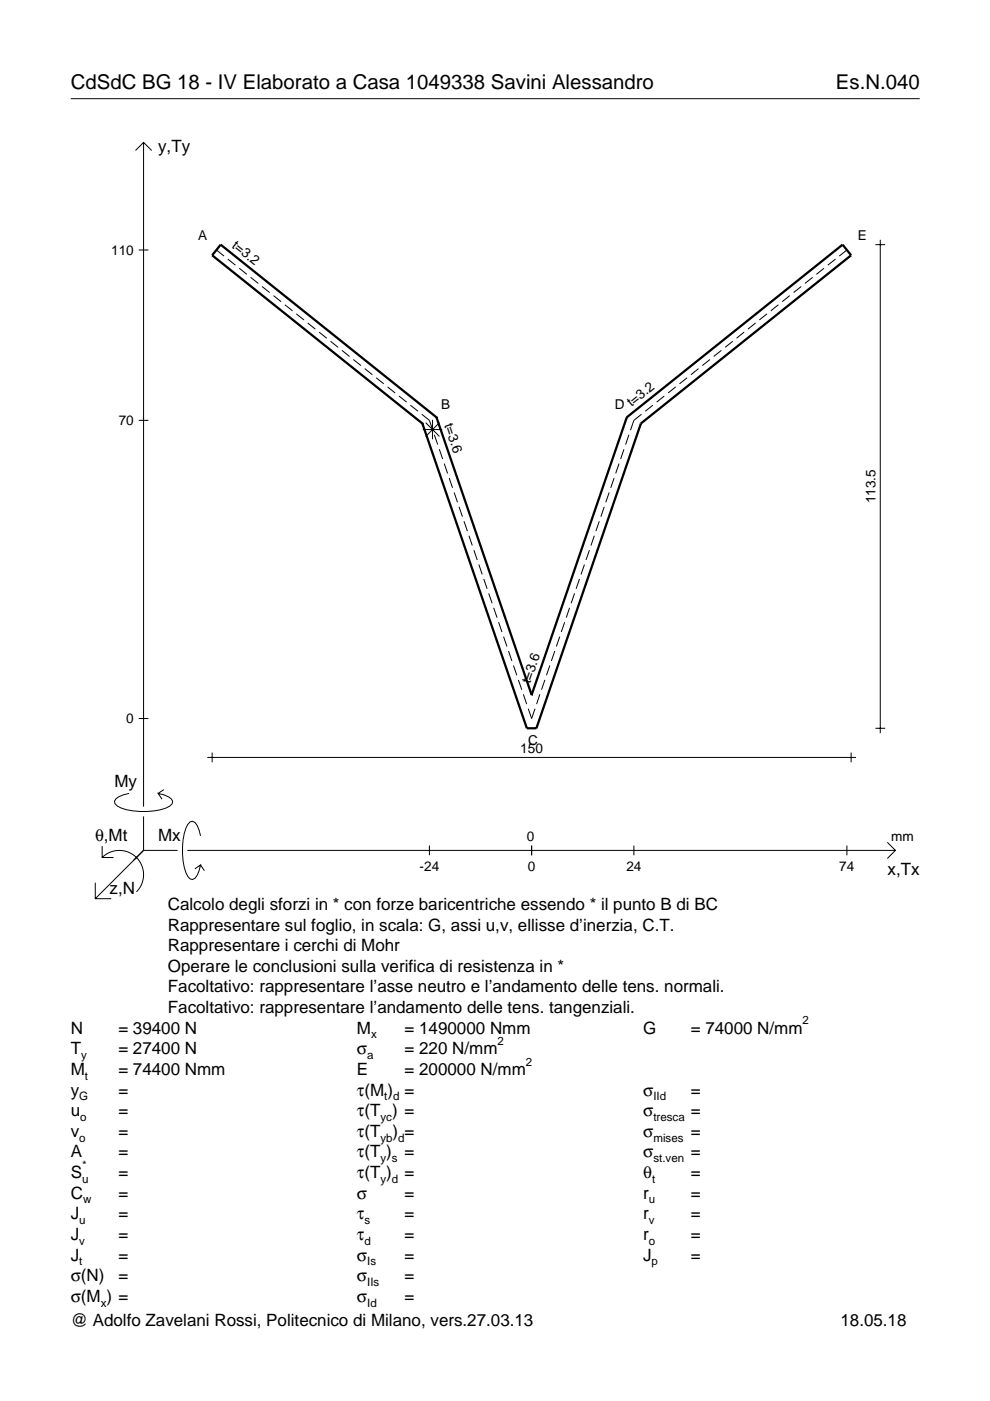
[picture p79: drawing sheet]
<svg xmlns="http://www.w3.org/2000/svg" width="210mm" height="297mm" viewBox="0 0 210 297" stroke-linecap="round" stroke-linejoin="round" font-family="sans-serif">
<defs><g id="words">
<g font-size="4.3">
<text x="15" y="18.9">CdSdC BG 18 - IV Elaborato a Casa 1049338 Savini Alessandro</text>
<text x="177.2" y="18.9">Es.N.040</text>
</g>
<g font-size="3.6">
<text x="33.5" y="32.3">y,Ty</text>
<text x="24.3" y="166.9">My</text>
<text x="20.1" y="178.2">θ,Mt</text>
<text x="33.5" y="178.2">Mx</text>
<text x="188.2" y="185.5">x,Tx</text>
<text x="23.2" y="189.6">z,N</text>
<text x="35.6" y="192.9">Calcolo degli sforzi in * con forze baricentriche essendo * il punto B di BC</text>
<text x="35.6" y="197.3">Rappresentare sul foglio, in scala: G, assi u,v, ellisse d’inerzia, C.T.</text>
<text x="35.6" y="201.7">Rappresentare i cerchi di Mohr</text>
<text x="35.6" y="206">Operare le conclusioni sulla verifica di resistenza in *</text>
<text x="35.6" y="210.4">Facoltativo: rappresentare l’asse neutro e l’andamento delle tens. normali.</text>
<text x="35.6" y="214.8">Facoltativo: rappresentare l’andamento delle tens. tangenziali.</text>
<text x="15" y="219.2">N</text>
<text x="25.1" y="219.2">= 39400 N</text>
<text x="75.7" y="219.2">M</text>
<text x="85.8" y="219.2">= 1490000 Nmm</text>
<text x="136.4" y="219.2">G</text>
<text x="146.5" y="219.2">= 74000 N/mm</text>
<text x="15" y="227.9">M</text>
<text x="15" y="223.5">T</text>
<text x="25.1" y="227.9">= 74400 Nmm</text>
<text x="25.1" y="223.5">= 27400 N</text>
<text x="75.7" y="223.5">σ</text>
<text x="75.7" y="227.9">E</text>
<text x="85.8" y="223.5">= 220 N/mm</text>
<text x="85.8" y="227.9">= 200000 N/mm</text>
<text x="15" y="232.3">y</text>
<text x="25.1" y="232.3">=</text>
<text x="75.7" y="232.3">τ(M ) =</text>
<text x="136.4" y="232.3">σ</text>
<text x="146.5" y="232.3">=</text>
<text x="15" y="236.7">u</text>
<text x="25.1" y="236.7">=</text>
<text x="75.7" y="236.7">τ(T ) =</text>
<text x="136.4" y="236.7">σ</text>
<text x="146.5" y="236.7">=</text>
<text x="15" y="245.4">A</text>
<text x="15" y="241">v</text>
<text x="25.1" y="241">=</text>
<text x="25.1" y="245.4">=</text>
<text x="75.7" y="245.4">τ(T )</text>
<text x="75.7" y="241">τ(T</text>
<text x="83.3" y="241">) =</text>
<text x="85.8" y="245.4">=</text>
<text x="136.4" y="241">σ</text>
<text x="136.4" y="245.4">σ</text>
<text x="146.5" y="241">=</text>
<text x="146.5" y="245.4">=</text>
<text x="15" y="249.8">S</text>
<text x="25.1" y="249.8">=</text>
<text x="75.7" y="249.8">τ(T )</text>
<text x="85.8" y="249.8">=</text>
<text x="136.4" y="249.8">θ</text>
<text x="146.5" y="249.8">=</text>
<text x="15" y="254.2">C</text>
<text x="25.1" y="254.2">=</text>
<text x="75.7" y="254.2">σ</text>
<text x="85.8" y="254.2">=</text>
<text x="136.4" y="254.2">r</text>
<text x="146.5" y="254.2">=</text>
<text x="15" y="262.9">J</text>
<text x="15" y="258.5">J</text>
<text x="25.1" y="262.9">=</text>
<text x="25.1" y="258.5">=</text>
<text x="75.7" y="258.5">τ</text>
<text x="75.7" y="262.9">τ</text>
<text x="85.8" y="258.5">=</text>
<text x="85.8" y="262.9">=</text>
<text x="136.4" y="262.9">r</text>
<text x="136.4" y="258.5">r</text>
<text x="146.5" y="262.9">=</text>
<text x="146.5" y="258.5">=</text>
<text x="15" y="267.3">J</text>
<text x="25.1" y="267.3">=</text>
<text x="75.7" y="267.3">σ</text>
<text x="85.8" y="267.3">=</text>
<text x="136.4" y="267.3">J</text>
<text x="146.5" y="267.3">=</text>
<text x="15" y="271.7">σ(N)</text>
<text x="25.1" y="271.7">=</text>
<text x="75.7" y="271.7">σ</text>
<text x="85.8" y="271.7">=</text>
<text x="15" y="276">σ(M ) =</text>
<text x="15" y="281.2">@ Adolfo Zavelani Rossi, Politecnico di Milano, vers.27.03.13</text>
<text x="75.7" y="276">σ</text>
<text x="85.8" y="276">=</text>
<text x="178.2" y="281.2">18.05.18</text>
</g>
<g font-size="2.9">
<text x="42" y="50.8">A</text>
<text x="49" y="52.4" transform="rotate(39 49 52.4)">t=3.2</text>
<text x="181.9" y="50.8">E</text>
<text x="23.6" y="54">110</text>
<text x="93.6" y="86.8">B</text>
<text x="130.4" y="86.8">D</text>
<text x="133.9" y="86.4" transform="rotate(-39 133.9 86.4)">t=3.2</text>
<text x="25.2" y="90.1">70</text>
<text x="94.2" y="90.1" transform="rotate(71 94.2 90.1)">t=3.6</text>
<text x="185.6" y="106.7" transform="rotate(-90 185.6 106.7)">113.5</text>
<text x="112.4" y="145.1" transform="rotate(-71 112.4 145.1)">t=3.6</text>
<text x="26.8" y="153.3">0</text>
<text x="110.3" y="159.6">150</text>
<text x="112" y="157.9">C</text>
<text x="111.7" y="178.2">0</text>
<text x="189" y="178.2">mm</text>
<text x="89" y="184.7">-24</text>
<text x="111.9" y="184.7">0</text>
<text x="132.8" y="184.7">24</text>
<text x="178" y="184.7">74</text>
</g>
<g font-size="2.4">
<text x="78.7" y="220.2">x</text>
<text x="105.5" y="221.5">2</text>
<text x="170.2" y="217.2">2</text>
<text x="17.2" y="224.5">y</text>
<text x="77.9" y="224.5">a</text>
<text x="111.5" y="225.9">2</text>
<text x="16.8" y="233.3">G</text>
<text x="18" y="228.9">t</text>
<text x="81.5" y="233.3">t d</text>
<text x="138.5" y="233.3">IId</text>
<text x="17" y="237.7">o</text>
<text x="80.7" y="237.7">yc</text>
<text x="138.5" y="237.7">tresca</text>
<text x="16.8" y="242">o</text>
<text x="80.7" y="242">yb d</text>
<text x="138.5" y="242">mises</text>
<text x="17.4" y="250.8">u</text>
<text x="17.4" y="247.8">*</text>
<text x="80.7" y="246.4">y s</text>
<text x="80.7" y="250.8">y d</text>
<text x="138.2" y="250.8">t</text>
<text x="138.5" y="246.4">st.ven</text>
<text x="17.6" y="255.2">w</text>
<text x="137.6" y="255.2">u</text>
<text x="16.8" y="263.9">v</text>
<text x="16.8" y="259.5">u</text>
<text x="77.3" y="259.5">s</text>
<text x="77.3" y="263.9">d</text>
<text x="137.6" y="263.9">o</text>
<text x="137.6" y="259.5">v</text>
<text x="16.8" y="268.3">t</text>
<text x="77.9" y="268.3">Is</text>
<text x="138.2" y="268.3">p</text>
<text x="77.9" y="272.7">IIs</text>
<text x="21.4" y="277">x</text>
<text x="77.9" y="277">Id</text>
</g>
</g></defs>
<g fill="none" stroke="#000" stroke-width=".21">
<path d="M15 20.9h180M28.7 31.9l1.7-1.7 1.8 1.7M30.4 30.2v140.8M29.4 53h2.1M45.9 53l1.6 1.3M48.3 54.9l1.6 1.3M50.7 56.9l1.6 1.3M53.1 58.8l1.7 1.3M172.3 58.8l-1.6 1.3M174.7 56.9l-1.6 1.3M177.1 54.9l-1.6 1.3M179.6 53l-1.7 1.3"/>
<path d="M185.6 51.9h2.1M186.6 50.8v104.6M55.6 60.7l1.6 1.3M58 62.7l1.6 1.3M60.4 64.6l1.6 1.3M62.8 66.5l1.6 1.3M65.2 68.5l1.6 1.3M67.7 70.4l1.6 1.3M70.1 72.4l1.6 1.2M72.5 74.3l1.6 1.3M74.9 76.2l1.6 1.3M77.3 78.2l1.6 1.3"/>
<path d="M148.1 78.2l-1.6 1.3M150.5 76.2l-1.6 1.3M152.9 74.3l-1.6 1.3M155.4 72.4l-1.7 1.2M157.8 70.4l-1.6 1.3M160.2 68.5l-1.6 1.3M162.6 66.5l-1.6 1.3M165 64.6l-1.6 1.3M167.5 62.7l-1.7 1.3M169.9 60.7l-1.6 1.3M29.4 89.1h2.1M79.7 80.1l1.7 1.3"/>
<path d="M82.2 82l1.6 1.3M84.6 84l1.6 1.3M87 85.9l1.6 1.3M89.4 87.8l1.6 1.3 .8 2.1M89.6 91.1h4.2M90.3 89.6l2.9 2.9M91.7 89v4.1M92.1 92.2l.7 2.1M93.1 95.2l.8 2.1M93.2 89.6l-2.9 2.9M94.2 98.3l.7 2.1M131.2 98.3l-.7 2.1"/>
<path d="M132.3 95.2l-.7 2.1M133.3 92.2l-.7 2.1M136 87.8l-1.6 1.3-.7 2.1M138.4 85.9l-1.6 1.3M140.8 84l-1.6 1.3M143.3 82l-1.6 1.3M145.7 80.1l-1.6 1.3M95.2 101.4l.7 2M96.3 104.4l.7 2.1M97.3 107.5l.7 2.1M98.4 110.5l.7 2.1M99.4 113.6l.7 2.1"/>
<path d="M100.5 116.6l.7 2.1M101.5 119.7l.7 2.1M123.9 119.7l-.7 2.1M125 116.6l-.8 2.1M126 113.6l-.7 2.1M127.1 110.5l-.8 2.1M128.1 107.5l-.7 2.1M129.2 104.4l-.8 2.1M130.2 101.4l-.7 2M102.6 122.8l.7 2M103.6 125.8l.7 2.1M104.7 128.9l.7 2.1"/>
<path d="M105.7 131.9l.7 2.1M106.8 135l.7 2.1M107.8 138l.7 2.1M117.6 138l-.7 2.1M118.7 135l-.7 2.1M119.7 131.9l-.7 2.1M120.8 128.9l-.7 2.1M121.8 125.8l-.7 2.1M122.9 122.8l-.8 2M29.4 152.3h2.1M45 159.6v2M108.9 141.1l.7 2.1"/>
<path d="M109.9 144.2l.7 2M111 147.2l.7 2.1M112 150.3l.7 2 .7-2M114.5 147.2l-.7 2.1M115.5 144.2l-.7 2M116.6 141.1l-.7 2.1M180.5 159.6v2M185.6 154.4h2.1M21.7 179.4v2.4h2.4M27.3 168.2a3.6 3.6 0 0 0-3 1.7l.1 .5a5.6 5.6 0 0 0 3.8 1.5 13.4 13.4 0 0 0 7.8-1l.5-.5 .1-.5a3.6 3.6 0 0 0-3.1-1.7l.8 1.2M30.4 173.1v7.2M34.7 167.4l-1.2 .8"/>
<path d="M42.5 177.2a3.6 3.6 0 0 0-1.7-3.1l-.5 .2a5.7 5.7 0 0 0-1.5 3.7 13.3 13.3 0 0 0 1 7.9l.5 .5 .5 .1a3.6 3.6 0 0 0 1.7-3.1l-1.2 .8M43.9 160.6h137.6M91 179.3v2M112.7 179.3v2M134.4 179.3v2M179.6 179.3v2M188.1 178.6l1.7 1.7-1.7 1.7M20.2 187.2v3.3h3.4M21.7 181.8a5.1 5.1 0 0 1 7.2 0 5.1 5.1 0 0 1 0 7.3M30.4 180.3l-10.2 10.2M30.4 180.3h7.2M39.7 180.3h150.1"/>
<path d="M42.5 183.4l.8 1.2"/>
</g>
<path d="M89.5 89.8h.1M89.5 89.8l22.2 64.6h2l22.2-64.6M92.5 88.5h.1M92.5 88.5l-45.7-36.6-1.8 2.2 44.5 35.7M92.5 88.5l20.2 58.8M132.9 88.5h.1M132.9 88.5l-20.2 58.8M132.9 88.5l45.7-36.6 1.9 2.2-44.6 35.7M135.9 89.8h.1M112.7 147.3h.1" fill="none" stroke="#000" stroke-width=".48"/>
<use href="#words"/>
</svg>
